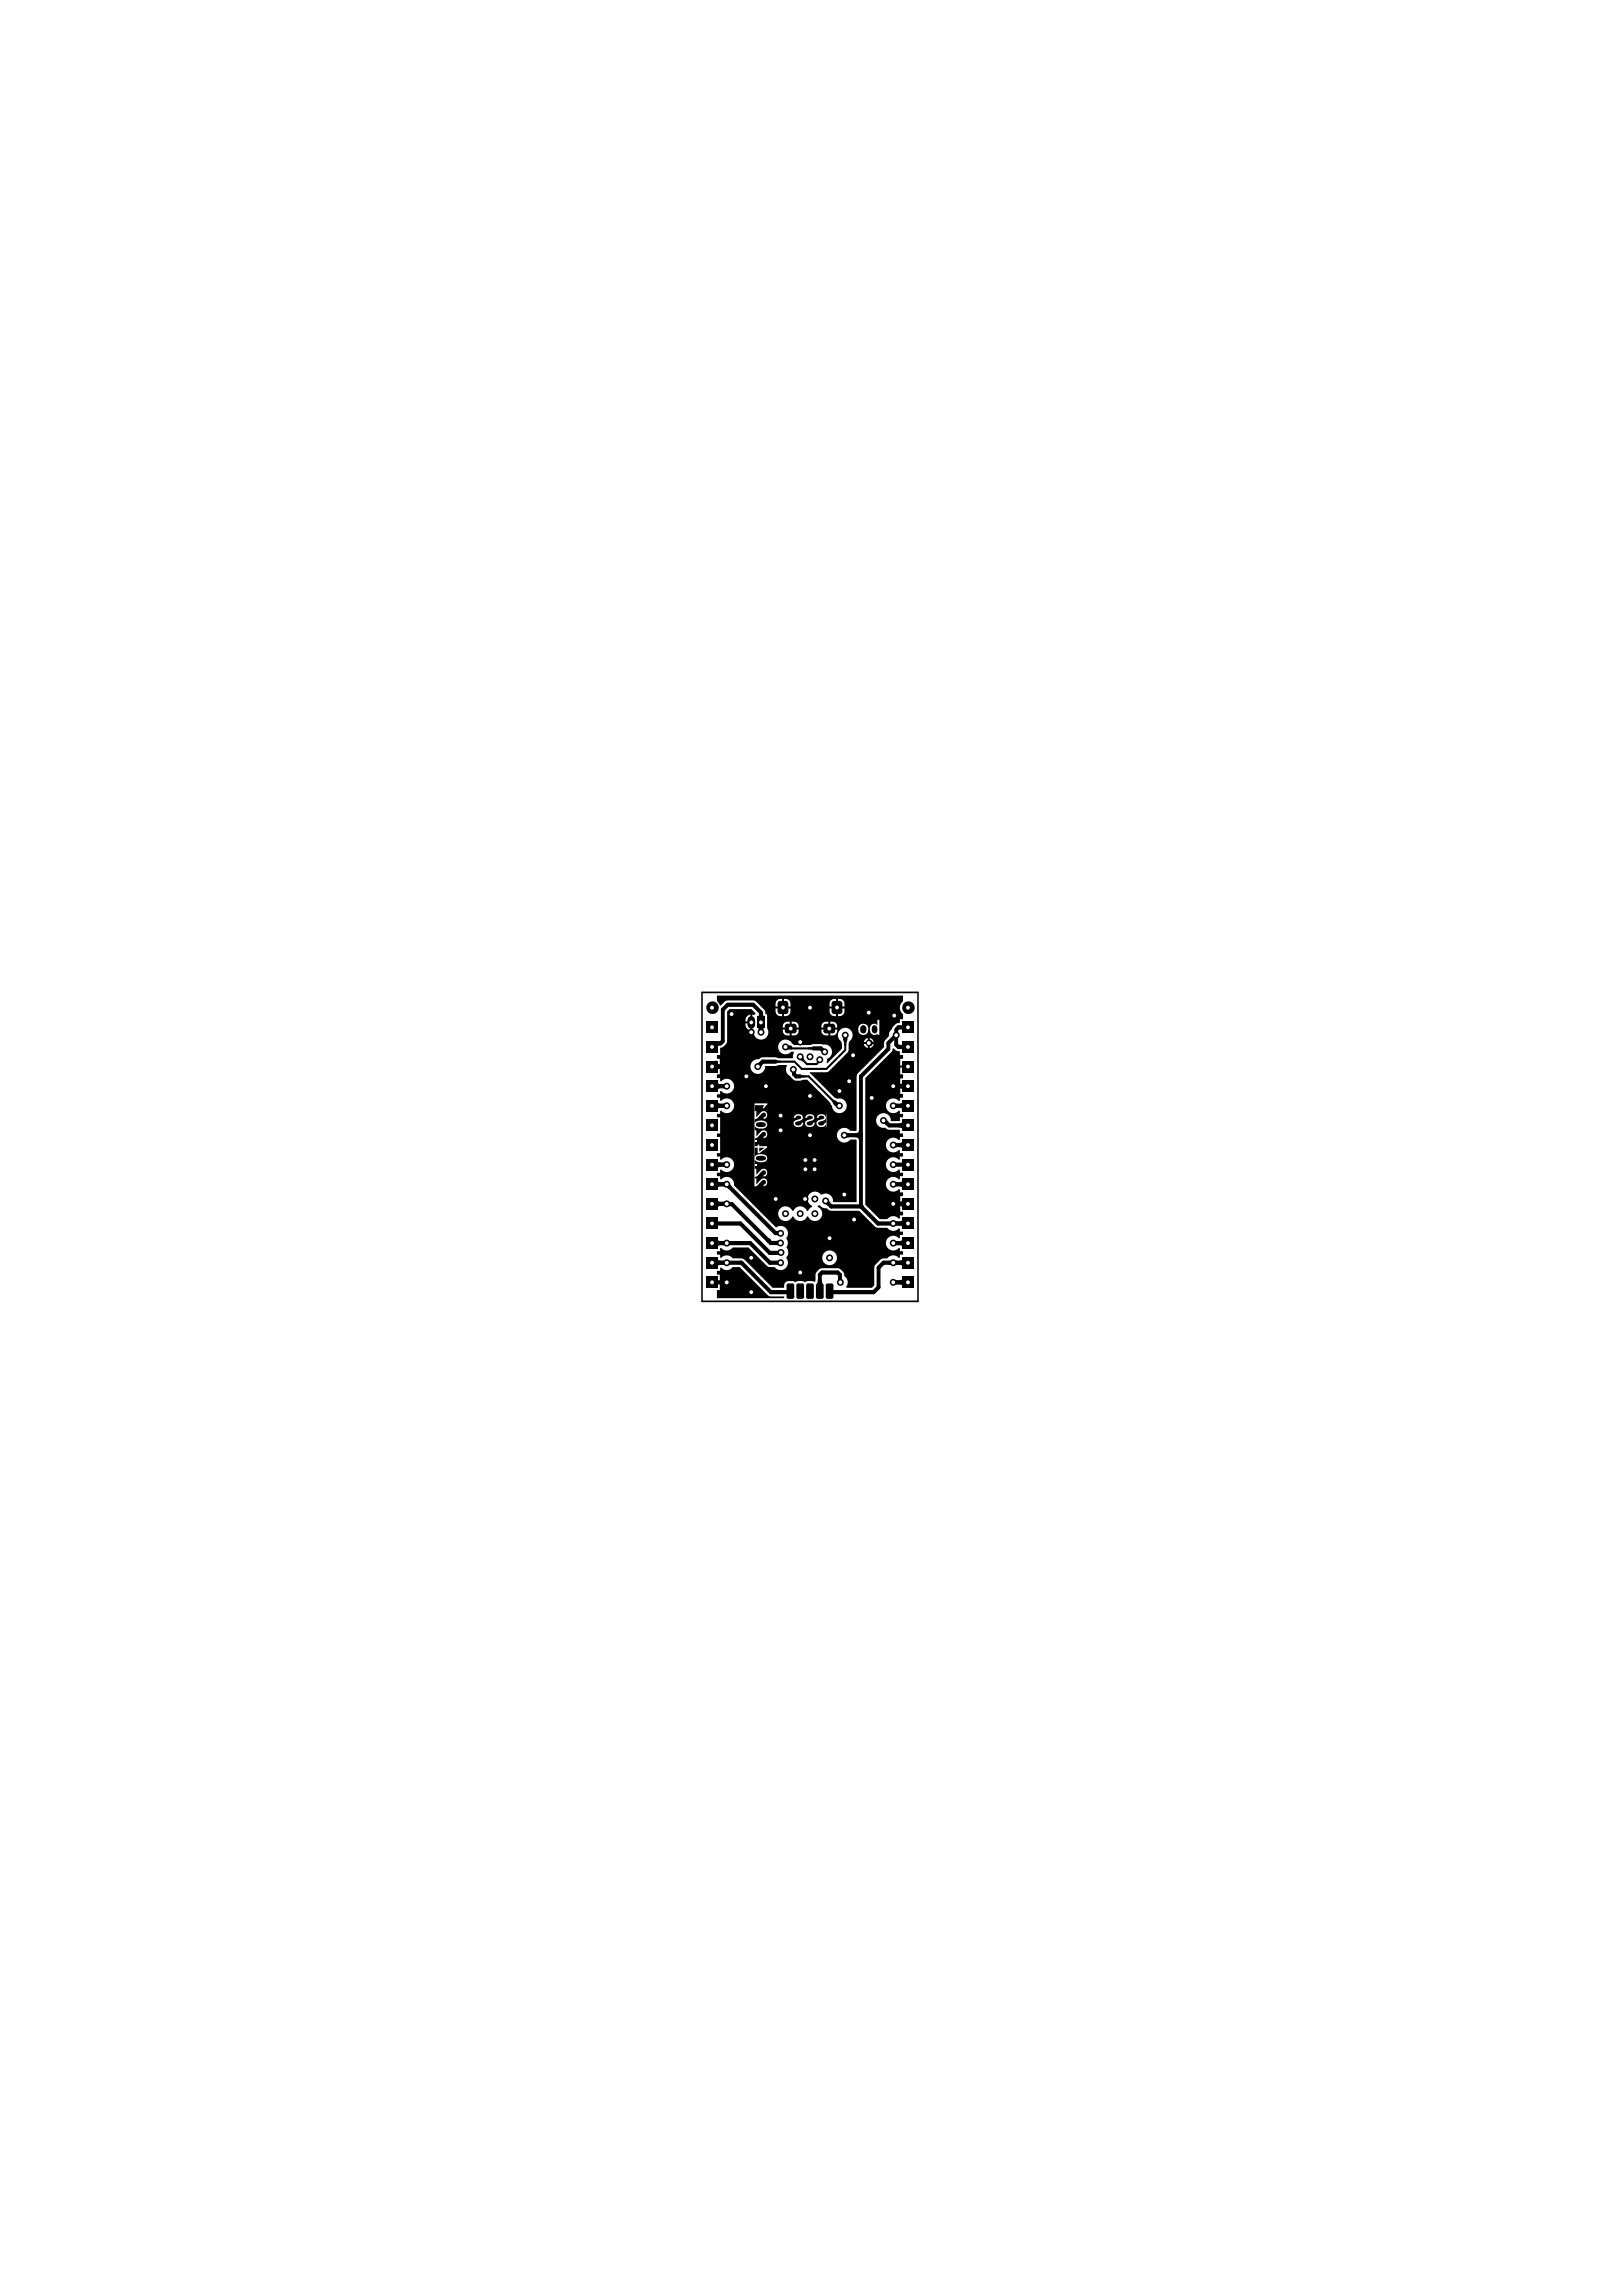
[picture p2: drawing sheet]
<svg xmlns="http://www.w3.org/2000/svg" width="210mm" height="297mm" viewBox="0 0 210 297" stroke-linecap="round" stroke-linejoin="round" font-family="sans-serif">
<path d="M90.8 128.4h28v40h-28z" fill="none" stroke="#000" stroke-width=".21"/>
<g fill="#fff">
<circle cx="101" cy="163.4" r=".25"/>
<circle cx="97.2" cy="162.7" r=".25"/>
<circle cx="94" cy="155.7" r=".25"/>
<circle cx="106.1" cy="137.1" r=".25"/>
<circle cx="115.7" cy="131.4" r=".25"/>
<circle cx="116" cy="133.9" r=".25"/>
<circle cx="97.2" cy="167.2" r=".25"/>
<circle cx="101" cy="144.3" r=".25"/>
<circle cx="110.5" cy="157.8" r=".25"/>
<circle cx="112.8" cy="142" r=".25"/>
<circle cx="109.9" cy="139.9" r=".25"/>
<circle cx="96.6" cy="139.3" r=".25"/>
<circle cx="100.4" cy="155.1" r=".25"/>
<circle cx="109.3" cy="154.5" r=".25"/>
<circle cx="101" cy="159.6" r=".25"/>
<circle cx="115.6" cy="153.2" r=".25"/>
<circle cx="99.1" cy="140.5" r=".25"/>
<circle cx="104.8" cy="130.4" r=".25"/>
<circle cx="102.7" cy="138.4" r=".25"/>
<circle cx="94" cy="140.5" r=".25"/>
<circle cx="94" cy="143.1" r=".25"/>
<circle cx="94" cy="150.7" r=".25"/>
<circle cx="94" cy="153.2" r=".25"/>
<circle cx="94" cy="160.8" r=".25"/>
<circle cx="94" cy="163.4" r=".25"/>
<circle cx="115.6" cy="140.5" r=".25"/>
<circle cx="115.6" cy="143.1" r=".25"/>
<circle cx="115.6" cy="165.9" r=".25"/>
<circle cx="115.6" cy="163.4" r=".25"/>
<circle cx="115.6" cy="160.8" r=".25"/>
<circle cx="115.6" cy="158.3" r=".25"/>
<circle cx="115.6" cy="150.7" r=".25"/>
<circle cx="115.6" cy="148.1" r=".25"/>
<circle cx="110.4" cy="136.5" r=".25"/>
<circle cx="104.8" cy="136.7" r=".25"/>
<circle cx="103.6" cy="136.7" r=".25"/>
<circle cx="105.5" cy="155.1" r=".25"/>
<circle cx="101" cy="160.8" r=".25"/>
<circle cx="101.1" cy="162" r=".25"/>
<circle cx="108.8" cy="165.9" r=".25"/>
<circle cx="103.6" cy="164.6" r=".25"/>
<circle cx="104.2" cy="155.1" r=".25"/>
<circle cx="107.4" cy="162.7" r=".25"/>
<circle cx="105.5" cy="157" r=".25"/>
<circle cx="103.6" cy="157" r=".25"/>
<circle cx="101.7" cy="157" r=".25"/>
<circle cx="97.2" cy="133.5" r=".25"/>
<circle cx="98.5" cy="133.5" r=".25"/>
<circle cx="94" cy="165.9" r=".25"/>
<circle cx="106.7" cy="136.1" r=".25"/>
<circle cx="108.6" cy="141.2" r=".25"/>
<circle cx="115.6" cy="155.7" r=".25"/>
<circle cx="114.3" cy="145" r=".25"/>
<circle cx="94.7" cy="131.2" r=".25"/>
<circle cx="112.4" cy="131" r=".25"/>
<circle cx="103.6" cy="134.8" r=".25"/>
<circle cx="104.8" cy="141.8" r=".25"/>
<circle cx="101" cy="146.2" r=".25"/>
<circle cx="98.1" cy="138" r=".25"/>
<circle cx="104.8" cy="146.9" r=".25"/>
<circle cx="101.7" cy="135.4" r=".25"/>
<circle cx="108.6" cy="143.1" r=".25"/>
<circle cx="109.3" cy="146.9" r=".25"/>
<circle cx="109.4" cy="133.9" r=".25"/>
<circle cx="106.9" cy="155.4" r=".25"/>
<circle cx="107.4" cy="160.2" r=".25"/>
<circle cx="104.2" cy="151.3" r=".25"/>
<circle cx="105.4" cy="151.3" r=".25"/>
<circle cx="105.4" cy="150.1" r=".25"/>
<circle cx="104.2" cy="150.1" r=".25"/>
</g>
<g fill="#000">
<path d="M92.9 134.7h.3v.5l-.3 .1zM92.9 137.5l.1 .2h.4v.5l-.4 .1-.1 .2zM98 133h1l-.2 .2-.1 .3h-.5v-.3zM98.1 137.5l.2-.1 .4 .3-.2 .3zM98.2 132.9h.5l.1 .3h-.6zM98.2 131h.5l.1 .4 .2 .1h-1l.2-.1zM100.6 137.2h.5v.3h-.5zM103.5 137.2l.5-.4 .1 .4-.2 .1zM103.8 136.8l.3 .4-.1 .2-.4-.4zM103.7 139.1h.6v.3h-.6zM104.6 135.5h.5v.3h-.5zM106.4 135.5l.2 .1-.3 .4-.2-.2z"/>
<path d="M109.1 134.3h.6l-.1 .3h-.5zM109.2 134.8h.4l-.1 .5h-.2zM115.5 135.7l.2-.1a.79 .79 0 0 0 .8 .4v.5h.4v.5h-.4v.9h1v.2h-1v.9h.4v.5h-.4v.9h1v.2h-1v.9h.4v.5h-.4v.4h-.2a.95 .95 0 0 0-1.4 0 .95 .95 0 0 0 0 1.4 .95 .95 0 0 0 1.4-.1h.2v.4h.4v.4h-.4v.5h-1.2a.96 .96 0 0 0-1-1 .96 .96 0 0 0-.9 1.1 .96 .96 0 0 0 1.2 .8l.3 .2 .2 .1h1.4v.4h.4v.5h-.4v.4h-.2a.95 .95 0 0 0-1.4-.1 .95 .95 0 0 0 0 1.4 .95 .95 0 0 0 1.4-.1l.2 .1v.4h.4v.4h-.4v.4l-.2 .1a.95 .95 0 0 0-1.4-.1 .95 .95 0 0 0 0 1.4 .95 .95 0 0 0 1.4-.1h.2v.4h.4v.5h-.4v.4h-.2a.95 .95 0 0 0-1.4-.1 .95 .95 0 0 0 0 1.4 .95 .95 0 0 0 1.4-.1l.2 .1v.4h.4v.4h-.4v.9h1v.3h-1v.9h.4v.4h-.4v.4l-.2 .1a.95 .95 0 0 0-1.5 0h-.9l-1.9-1.9v-16.3l3.4-3.4zM92.9 140l.1 .2 .4 .1v.5h-.4l-.1 .2zM92.9 142.6l.1 .1 .4 .1v.5l-.4 .1-.1 .2zM92.9 150.2l.1 .2h.4v.5l-.4 .1-.1 .2zM92.9 155.2l.1 .2 .4 .1v.5l-.4 .1-.1 .1zM92.9 152.7l.1 .2 .4 .1v.5h-.4l-.1 .2zM93.4 155.5l.3-.1v.7l-.3-.1zM93.4 153l.3-.1v.6h-.3zM93.4 150.4h.3v.6l-.3-.1zM93.4 142.8l.3-.1v.7l-.3-.1z"/>
<path d="M93.4 140.3l.3-.1v.6h-.3zM94.5 153.2l.2 .3-.4 .3-.2-.1zM94.4 155.5h.3v.5h-.3zM100.4 159.3h.3l-.1 .5h-.2zM107.3 155.4l.2 .2-.4 .4-.2-.2zM107.6 142l.4 .3-.3 .3-.3-.4zM107.9 142.8l.3-.3 .3 .1-.3 .6zM109.6 146.6h.3v.5l-.3 .1zM111.2 146.1l.5 .8-.5 .7a.44 .44 0 0 0-.5-.5v-.5a.44 .44 0 0 0 .5-.5zM114.8 144.9l.2 .2-.3 .5-.3-.2zM115.9 155.4l.3 .1v.5l-.3 .1zM115.9 147.8l.3 .1v.5h-.3z"/>
<path d="M115.9 158h.3v.5l-.3 .1zM115.9 142.7l.3 .1v.5l-.3 .1zM115.9 140.2l.3 .1v.5h-.3zM115.9 152.9l.3 .1v.5h-.3zM116.3 145.3h.3l.2-.2v1l-.2-.2-.3-.1zM116.3 147.9l.3-.1 .2-.2v1l-.2-.2h-.3zM116.3 153l.3-.1 .2-.2v1l-.2-.2h-.3zM116.3 158h.3l.2-.2v1l-.2-.2-.3-.1zM116.3 155.5l.3-.1 .2-.2v1l-.2-.1-.3-.1zM116.3 142.8l.3-.1 .2-.1v1l-.2-.2-.3-.1zM116.3 140.3l.3-.1 .2-.2v1l-.2-.2h-.3zM92.9 160.3l.1 .2 .4 .1v.5h-.4l-.1 .2z"/>
<path d="M92.9 162.9l.1 .1 .4 .1v.5l-.4 .1-.1 .2zM93.4 163.1l.3-.1v.7l-.3-.1zM93.4 160.6l.3-.1v.6h-.3zM92.8 164.4h.4v-.4h.1a.95 .95 0 0 0 1.5-.1h.9l3.8 3.8h2v.2l-.1 .1h-8.6v-1.1h.3v-.9h-1v-.2h1v-.9h-.3zM100.4 160.6l.3-.1v.6h-.3zM105.9 167.2h.4l-.1 .6h-.2zM105.8 165.5h.5l.1 .4 .1 .2h-.8l.1-.2zM108.4 165.3l.5-.1 .1 .3-.6 .1zM115 163.1l.3-.1v.7l-.3-.1zM115.9 160.5l.3 .1v.5h-.3zM115.9 163l.3 .1v.5l-.3 .1zM115.9 165.6l.3 .1v.4l-.3 .1z"/>
<path d="M116.3 160.6l.3-.1 .2-.2v1l-.2-.2h-.3zM116.3 165.7l.3-.1 .2-.2v1l-.2-.2-.3-.1zM116.3 163.1l.3-.1 .2-.1v1l-.2-.2-.3-.1z"/>
<path d="M92.8 128.8h24.1v.7a1.06 1.06 0 0 0 0 1.7v.7h-.4v.4h-.2a1.38 1.38 0 0 0-.9 .9 .95 .95 0 0 0-.4 .9 1.22 1.22 0 0 0-.6 1.4l-3.5 3.5v7.2l-.2 .1h-.7a.96 .96 0 0 0-1.4-.1 .96 .96 0 0 0 0 1.4 .96 .96 0 0 0 1.4-.2h.7l.2 .1v8h-3.1a.95 .95 0 0 0-.4-.9 .95 .95 0 0 0-1-.1l-.4-.1a.96 .96 0 0 0-1.4 .2 .96 .96 0 0 0 .5 1.4v.1l-.2 .2-.3 .4h-.2a.96 .96 0 0 0-.8-.6 .96 .96 0 0 0-.9 .6h-.2a.96 .96 0 0 0-1.4-.4 .96 .96 0 0 0 0 1.5 .96 .96 0 0 0 1.4-.4h.2a.96 .96 0 0 0 .9 .6 .96 .96 0 0 0 .8-.6h.2a.96 .96 0 0 0 1.5 .3 .96 .96 0 0 0-.3-1.6v-.1h.3a.95 .95 0 0 0 .9 .3l.3 .3h.3h3.6l2.2 2.2h1.4a.95 .95 0 0 0 1.5 .1h.2v.4h.4v.5h-.4v.4h-.2l-.1-.1a.96 .96 0 0 0-1.4 .1 .96 .96 0 0 0 .2 1.4 .96 .96 0 0 0 1.3-.2l.2 .1v.4h.4v.4h-.4v.4h-.2l-.1-.1a.95 .95 0 0 0-1.4 .2h-.7a1.81 1.81 0 0 0-1 1.2v2.3l-.3 .3h-3.2l-.1-.1a.94 .94 0 0 0-.2-1.4 1.03 1.03 0 0 0-.9-1h-2.2a1.29 1.29 0 0 0-.7 1.6l-.1 .1h-.1a1.28 1.28 0 0 0-1.1 .1 1.19 1.19 0 0 0-1.3 0 1.02 1.02 0 0 0-1.4 .2v.5h-1.5l-3.7-3.6-.4-.2h-1.1a.95 .95 0 0 0-1.5-.1h-.1v-.4h-.4v-.4h.4v-.4l.1-.1 .2 .2a.95 .95 0 0 0 1.3-.2h2.1l2.3 2.4 .4 .1h.7a.95 .95 0 0 0 1.3 .2 .95 .95 0 0 0 .1-1.4 .93 .93 0 0 0 .1-1.3 .94 .94 0 0 0-.1-1.2 .95 .95 0 0 0 0-1.3 .95 .95 0 0 0-1.3-.1l-5.4-5.5a.95 .95 0 0 0-.6-1 .95 .95 0 0 0-1.1 .3h-.1v-.4h-.4v-.5h.4v-.4h.1l.2 .1a.96 .96 0 0 0 1.3-.1 .96 .96 0 0 0-.1-1.4 .96 .96 0 0 0-1.4 .2l-.1-.1v-.4h-.4v-.4h.4v-2.1h-.4v-.5h.4v-2.1h-.4v-.4h.4v-.4h.1l.2 .1a.96 .96 0 0 0 1.3-.1 .96 .96 0 0 0-.1-1.4 .96 .96 0 0 0-1.4 .1h-.1v-.4h-.4v-.4h.4v-.4l.1-.1 .2 .2a.96 .96 0 0 0 1.3-.2 .96 .96 0 0 0-.1-1.3 .96 .96 0 0 0-1.4 .1h-.1v-.4h-.4v-.5h.3v-.9h-1v-.2h1v-.9h-.3v-.5h.4v-1a1.05 1.05 0 0 0 .9-.8v-3.8l.3-.4h2.8l.6 .6-.3 .2h-.1v2h.1v.1a.96 .96 0 0 0 1.2 1.1 .96 .96 0 0 0 .6-1.5v-1.8h-.2l-.1-.4-.1-.2-1.2-1.1-3.5-.1-.4 .2-.5 .5h-.2l-.3-.6zM101.5 129.2v1h.8a.73 .73 0 0 0-.8-1zM100.5 129.4l-.1 .2v.6h.8v-1l-.5 .1zM108.4 129.2v1h.9a.73 .73 0 0 0-.9-1zM107.5 129.4l-.1 .2v.6h.8v-1l-.5 .1zM108.4 130.5v1a.73 .73 0 0 0 .9-1zM107.4 130.5a.73 .73 0 0 0 .8 1v-1zM101.5 130.5v1a.73 .73 0 0 0 .8-1zM100.4 130.5a.73 .73 0 0 0 .8 1v-1zM96.7 131.5l-.2 .3v.3h.6v-.8zM102.5 132.2v.7h.9a.67 .67 0 0 0-.9-.7zM107.4 132.2v.7h.9a.67 .67 0 0 0-.9-.7zM101.5 132.3l-.2 .2v.4h.9v-.7h-.5zM106.5 132.3l-.2 .2v.4h.9v-.7h-.6zM96.5 132.4v.1a.75 .75 0 0 0 .6 .8v-.9zM111.1 131.9v2h2.7v-2zM107.4 133.2v.8a.67 .67 0 0 0 .9-.8zM106.3 133.2a.67 .67 0 0 0 .9 .8v-.8zM102.5 133.2v.8a.67 .67 0 0 0 .9-.8zM101.3 133.2a.67 .67 0 0 0 .9 .8v-.8zM112.6 134.3v.5h.5l-.3-.4zM112 134.4l-.2 .4h.5v-.5zM112.6 135.1v.5l.2-.1 .3-.4zM111.8 135.1l.1 .2 .4 .3v-.5zM97.5 137.2a.96 .96 0 0 0 .2 1.7 .96 .96 0 0 0 1.3-1h1.4a2.26 2.26 0 0 1 1.4-.1v.1a.94 .94 0 0 0 .5 1.3 1.13 1.13 0 0 0 1.6 .5h.6l2.8 2.8 .4 .6a.95 .95 0 0 0 1 .9 .95 .95 0 0 0 .9-1.2 .95 .95 0 0 0-1.3-.6l-.4-.3-3.1-3.1v-.1h2.3l2.6-2.5a1.52 1.52 0 0 0 .1-1.2l.1-.3a.95 .95 0 0 0 .2-1.4 .95 .95 0 0 0-1.4 0 .95 .95 0 0 0 .1 1.4l.2 1-1.9 1.9-.1-.1v-.5a.98 .98 0 0 0 .6-1.2 .98 .98 0 0 0-1.2-.7h-1.1l-.6 .1h-2a1.73 1.73 0 0 0-1.2-.7 .96 .96 0 0 0-.7 1.4 .96 .96 0 0 0 1.6 .2h.3l.1 .1-.3 .7h-1.7l-.4-.1h-1.9a.46 .46 0 0 1-.6 .2zM102.7 144.1v1.7h4.2v-1.7zM97.7 142.8v10.7h1.6v-10.7zM106.4 162.7a.96 .96 0 0 0 1.9 0 .96 .96 0 0 0-1.9 0z"/>
<circle cx="111.4" cy="156.1" r=".26"/>
<circle cx="99.4" cy="160.5" r=".26"/>
<circle cx="117.5" cy="165.9" r=".26"/>
</g>
<g fill="none" stroke="#000" stroke-width=".52">
<path d="M92.6 137.5l-.5 .5h1.6M94.7 137.3l-.2 .2M98.5 132.3h.1M98.5 133.5v-2.5l-1-1h-3.3l-.7 .6v4.1l-.3 .3h-.6l-.5 .4M98.5 133.5h.1M100.4 137.3h-1.7l-.6 .7M102.3 135.5l-.5 .1M102.7 138.4v.6l.3 .3h.6M103.6 136.7v.1M105.3 135.6h.9l.5 .5M109.4 133.9v.7M116 133.9l-1 1v.8l-3.6 3.6v16.8"/>
<path d="M116 133.2v2l.3 .2h1.2l-.4-.4M116.1 133.1l.2-.2h1.2l-.5 .5M92.1 150.7h1.9M92.1 158.3h3.7l3.8 3.8 1.5-.1M92.1 155.7l2.6 .1 5 5h1.3M92.1 140.5h1.9M92.1 153.2h1.9l6.4 6.3 .6 .1M92.1 143.1h1.9M106.9 155.4l.7 .7h3.8M108 142.6l.5 .5M109.3 146.9h2.1M111.4 156.1l2.2 2.2h3.9"/>
<path d="M114.3 145h.1l.7 .6h2.4M115.6 150.7h1.9M115.6 155.7h1.9M115.6 140.5h1.9M115.6 153.2h1.9M115.6 143.1h1.9M115.6 148.1h1.9M92.1 163.4h3.8l3.9 3.8h2.5M92.1 160.8h5l2.5 2.6h1.4M92.1 165.9h1.9M108.8 165.9l-.1-1-.3-.3h-2l-.3 .3v2.1M115.6 160.8h1.9"/>
<path d="M115.6 165.9h1.9M117.5 163.4h-3.2l-.6 .6v2.5l-.6 .7h-5.7"/>
</g>
<path d="M101.7 135.4l.1 .2M102.3 135.5l.1 .1h2.9M102.7 138.4h.1M103.6 136.8l.8 .9h1.3l.4-.5v-.1M103.6 139.3h1l3.4 3.3M109.4 134.6v1.2l-2.5 2.5h-3.1l-1-1h-2.4M108.5 143.1h.1M106.1 167v.8" fill="none" stroke="#000" stroke-width=".26"/>
<path d="M111.1 131.9h2.7v2h-2.7z" fill-rule="evenodd" fill="#000"/>
<g fill="#fff">
<path d="M112.9 132.8a.38 .38 0 0 1 .4-.1 .38 .38 0 0 1 .2 .4 .4 .4 0 0 1-.1 .5 .4 .4 0 0 1-.5-.1l-.1-.2zM112.8 132.6l-.2 .3v.5a.53 .53 0 0 0 .4 .5 .53 .53 0 0 0 .5-.2v.2h.3v-2h-.3v.7l-.2-.1z"/>
<path d="M111.4 132.8a.5 .5 0 0 1 .7 .1 .5 .5 0 0 1-.1 .7 .47 .47 0 0 1-.6-.1 .47 .47 0 0 1 0-.6zM111.2 132.7l-.1 .5a.67 .67 0 0 0 .8 .7 .67 .67 0 0 0 .4-1 .66 .66 0 0 0-1.1-.2z"/>
</g>
<path d="M97.7 142.8h1.6v10.7h-1.6z" fill-rule="evenodd" fill="#000"/>
<g fill="#fff">
<path d="M97.7 152.4h.2v.8l.6-.6 .4-.2a.51 .51 0 0 1 .4 .6 .51 .51 0 0 1-.5 .5v-.2a.31 .31 0 0 0 .3-.5 .31 .31 0 0 0-.6 0l-.5 .6-.3 .1z"/>
<path d="M97.7 151.2h.2v.8l.6-.7 .4-.1a.51 .51 0 0 1 .4 .5 .51 .51 0 0 1-.5 .5v-.2a.31 .31 0 0 0 .3-.5 .31 .31 0 0 0-.6 .1l-.5 .5-.3 .1z"/>
<path d="M97.7 150.6h.2v.3h-.2z"/>
<path d="M97.7 147.6h.2v.2h-.2z"/>
<path d="M97.7 146.2h.2v.8l.6-.6 .4-.2a.51 .51 0 0 1 .4 .6 .51 .51 0 0 1-.5 .4v-.2a.32 .32 0 0 0 .3-.5 .32 .32 0 0 0-.6 .1l-.5 .6-.3 .1z"/>
<path d="M97.7 143.7h.2v.8l.6-.6 .4-.2a.51 .51 0 0 1 .4 .6 .51 .51 0 0 1-.5 .5v-.2a.32 .32 0 0 0 .3-.5 .32 .32 0 0 0-.6 0l-.5 .6-.3 .1z"/>
<path d="M97.7 142.8h1.6v.1l-.4 .5h-.2l.2-.4h-1.2z"/>
<path d="M98 149.6l.6-.1a.44 .44 0 0 1 .5 .3v.1a.76 .76 0 0 1-.9 .2h-.1a.27 .27 0 0 1-.3-.2 .27 .27 0 0 1 .2-.3zM97.8 149.5l-.2 .4 .2 .3 .5 .2 .6-.1a.53 .53 0 0 0 .3-.7 .53 .53 0 0 0-.6-.3l-.5 .1z"/>
<path d="M98.3 148.5h.7l-.7 .5zM97.7 148.3v.2h.4v.7h.2l1-.7v-.2h-1v-.2h-.2v.2z"/>
<path d="M97.9 145.3l.2-.1h.4a.52 .52 0 0 1 .6 .2v.1a.58 .58 0 0 1-.8 .3h-.2a.28 .28 0 0 1-.3-.2 .28 .28 0 0 1 .1-.3zM97.7 145.2l-.1 .3 .2 .4 .4 .1h.4a.54 .54 0 0 0 .7-.5 .54 .54 0 0 0-.7-.5h-.5z"/>
</g>
<path d="M102.7 144.1h4.2v1.7h-4.2z" fill-rule="evenodd" fill="#000"/>
<g fill="#fff">
<path d="M105.8 144.3l.5-.1a.46 .46 0 0 1 .6 .4 .46 .46 0 0 1-.6 .4l-.2 .1a.29 .29 0 0 0-.2 .4 .29 .29 0 0 0 .4 .1l.3-.1 .1-.3 .2 .1v.1a.66 .66 0 0 1-.7 .4 .66 .66 0 0 1-.5-.5l.2-.4 .5-.1a.26 .26 0 0 0 .3-.3 .26 .26 0 0 0-.4-.2l-.3 .1-.1 .2h-.2z"/>
<path d="M104.4 144.3l.5-.1a.44 .44 0 0 1 .5 .4 .44 .44 0 0 1-.5 .4l-.3 .1a.27 .27 0 0 0-.2 .4 .27 .27 0 0 0 .4 .1l.4-.1 .1-.3 .2 .1a.67 .67 0 0 1-.7 .5 .67 .67 0 0 1-.6-.5l.2-.4 .4-.1a.26 .26 0 0 0 .4-.2 .26 .26 0 0 0-.4-.3l-.2 .1-.2 .2h-.2z"/>
<path d="M102.9 144.3l.3-.1h.4a.43 .43 0 0 1 .3 .5 .43 .43 0 0 1-.5 .3l-.5 .2v.2l.1 .1 .5 .1 .2-.1 .1-.3 .2 .1-.3 .4-.4 .1a.49 .49 0 0 1-.6-.5 .49 .49 0 0 1 .6-.5h.2a.24 .24 0 0 0 .2-.3 .24 .24 0 0 0-.4-.2l-.3 .1-.1 .2h-.2z"/>
</g>
<circle cx="101" cy="163.4" r=".45" fill="#000"/>
<circle cx="101" cy="163.4" r=".25" fill="#fff"/>
<circle cx="97.2" cy="162.7" r=".45" fill="#000"/>
<circle cx="97.2" cy="162.7" r=".25" fill="#fff"/>
<circle cx="94" cy="155.7" r=".45" fill="#000"/>
<circle cx="94" cy="155.7" r=".25" fill="#fff"/>
<circle cx="106.1" cy="137.1" r=".45" fill="#000"/>
<circle cx="106.1" cy="137.1" r=".25" fill="#fff"/>
<circle cx="115.7" cy="131.4" r=".45" fill="#000"/>
<circle cx="115.7" cy="131.4" r=".25" fill="#fff"/>
<circle cx="116" cy="133.9" r=".45" fill="#000"/>
<circle cx="116" cy="133.9" r=".25" fill="#fff"/>
<circle cx="97.2" cy="167.2" r=".45" fill="#000"/>
<circle cx="97.2" cy="167.2" r=".25" fill="#fff"/>
<circle cx="101" cy="144.3" r=".45" fill="#000"/>
<circle cx="101" cy="144.3" r=".25" fill="#fff"/>
<circle cx="110.5" cy="157.8" r=".45" fill="#000"/>
<circle cx="110.5" cy="157.8" r=".25" fill="#fff"/>
<circle cx="112.8" cy="142" r=".45" fill="#000"/>
<circle cx="112.8" cy="142" r=".25" fill="#fff"/>
<circle cx="109.9" cy="139.9" r=".45" fill="#000"/>
<circle cx="109.9" cy="139.9" r=".25" fill="#fff"/>
<circle cx="96.6" cy="139.3" r=".45" fill="#000"/>
<circle cx="96.6" cy="139.3" r=".25" fill="#fff"/>
<circle cx="100.4" cy="155.1" r=".45" fill="#000"/>
<circle cx="100.4" cy="155.1" r=".25" fill="#fff"/>
<circle cx="109.3" cy="154.5" r=".45" fill="#000"/>
<circle cx="109.3" cy="154.5" r=".25" fill="#fff"/>
<circle cx="101" cy="159.6" r=".45" fill="#000"/>
<circle cx="101" cy="159.6" r=".25" fill="#fff"/>
<circle cx="115.6" cy="153.2" r=".45" fill="#000"/>
<circle cx="115.6" cy="153.2" r=".25" fill="#fff"/>
<circle cx="99.1" cy="140.5" r=".45" fill="#000"/>
<circle cx="99.1" cy="140.5" r=".25" fill="#fff"/>
<circle cx="104.8" cy="130.4" r=".45" fill="#000"/>
<circle cx="104.8" cy="130.4" r=".25" fill="#fff"/>
<circle cx="102.7" cy="138.4" r=".45" fill="#000"/>
<circle cx="102.7" cy="138.4" r=".25" fill="#fff"/>
<circle cx="94" cy="140.5" r=".45" fill="#000"/>
<circle cx="94" cy="140.5" r=".25" fill="#fff"/>
<circle cx="94" cy="143.1" r=".45" fill="#000"/>
<circle cx="94" cy="143.1" r=".25" fill="#fff"/>
<circle cx="94" cy="150.7" r=".45" fill="#000"/>
<circle cx="94" cy="150.7" r=".25" fill="#fff"/>
<circle cx="94" cy="153.2" r=".45" fill="#000"/>
<circle cx="94" cy="153.2" r=".25" fill="#fff"/>
<circle cx="94" cy="160.8" r=".45" fill="#000"/>
<circle cx="94" cy="160.8" r=".25" fill="#fff"/>
<circle cx="94" cy="163.4" r=".45" fill="#000"/>
<circle cx="94" cy="163.4" r=".25" fill="#fff"/>
<circle cx="115.6" cy="140.5" r=".45" fill="#000"/>
<circle cx="115.6" cy="140.5" r=".25" fill="#fff"/>
<circle cx="115.6" cy="143.1" r=".45" fill="#000"/>
<circle cx="115.6" cy="143.1" r=".25" fill="#fff"/>
<circle cx="115.6" cy="165.9" r=".45" fill="#000"/>
<circle cx="115.6" cy="165.9" r=".25" fill="#fff"/>
<circle cx="115.6" cy="163.4" r=".45" fill="#000"/>
<circle cx="115.6" cy="163.4" r=".25" fill="#fff"/>
<circle cx="115.6" cy="160.8" r=".45" fill="#000"/>
<circle cx="115.6" cy="160.8" r=".25" fill="#fff"/>
<circle cx="115.6" cy="158.3" r=".45" fill="#000"/>
<circle cx="115.6" cy="158.3" r=".25" fill="#fff"/>
<circle cx="115.6" cy="150.7" r=".45" fill="#000"/>
<circle cx="115.6" cy="150.7" r=".25" fill="#fff"/>
<circle cx="115.6" cy="148.1" r=".45" fill="#000"/>
<circle cx="115.6" cy="148.1" r=".25" fill="#fff"/>
<circle cx="110.4" cy="136.5" r=".45" fill="#000"/>
<circle cx="110.4" cy="136.5" r=".25" fill="#fff"/>
<circle cx="104.8" cy="136.7" r=".45" fill="#000"/>
<circle cx="104.8" cy="136.7" r=".25" fill="#fff"/>
<circle cx="103.6" cy="136.7" r=".45" fill="#000"/>
<circle cx="103.6" cy="136.7" r=".25" fill="#fff"/>
<circle cx="105.5" cy="155.1" r=".45" fill="#000"/>
<circle cx="105.5" cy="155.1" r=".25" fill="#fff"/>
<circle cx="101" cy="160.8" r=".45" fill="#000"/>
<circle cx="101" cy="160.8" r=".25" fill="#fff"/>
<circle cx="101.1" cy="162" r=".45" fill="#000"/>
<circle cx="101.1" cy="162" r=".25" fill="#fff"/>
<circle cx="108.8" cy="165.9" r=".45" fill="#000"/>
<circle cx="108.8" cy="165.9" r=".25" fill="#fff"/>
<circle cx="103.6" cy="164.6" r=".45" fill="#000"/>
<circle cx="103.6" cy="164.6" r=".25" fill="#fff"/>
<circle cx="104.2" cy="155.1" r=".45" fill="#000"/>
<circle cx="104.2" cy="155.1" r=".25" fill="#fff"/>
<circle cx="107.4" cy="162.7" r=".45" fill="#000"/>
<circle cx="107.4" cy="162.7" r=".25" fill="#fff"/>
<circle cx="105.5" cy="157" r=".45" fill="#000"/>
<circle cx="105.5" cy="157" r=".25" fill="#fff"/>
<circle cx="103.6" cy="157" r=".45" fill="#000"/>
<circle cx="103.6" cy="157" r=".25" fill="#fff"/>
<circle cx="101.7" cy="157" r=".45" fill="#000"/>
<circle cx="101.7" cy="157" r=".25" fill="#fff"/>
<circle cx="97.2" cy="133.5" r=".45" fill="#000"/>
<circle cx="97.2" cy="133.5" r=".25" fill="#fff"/>
<circle cx="98.5" cy="133.5" r=".45" fill="#000"/>
<circle cx="98.5" cy="133.5" r=".25" fill="#fff"/>
<circle cx="94" cy="165.9" r=".45" fill="#000"/>
<circle cx="94" cy="165.9" r=".25" fill="#fff"/>
<circle cx="106.7" cy="136.1" r=".45" fill="#000"/>
<circle cx="106.7" cy="136.1" r=".25" fill="#fff"/>
<circle cx="108.6" cy="141.2" r=".45" fill="#000"/>
<circle cx="108.6" cy="141.2" r=".25" fill="#fff"/>
<circle cx="115.6" cy="155.7" r=".45" fill="#000"/>
<circle cx="115.6" cy="155.7" r=".25" fill="#fff"/>
<circle cx="114.3" cy="145" r=".45" fill="#000"/>
<circle cx="114.3" cy="145" r=".25" fill="#fff"/>
<circle cx="94.7" cy="131.2" r=".45" fill="#000"/>
<circle cx="94.7" cy="131.2" r=".25" fill="#fff"/>
<circle cx="112.4" cy="131" r=".45" fill="#000"/>
<circle cx="112.4" cy="131" r=".25" fill="#fff"/>
<circle cx="103.6" cy="134.8" r=".45" fill="#000"/>
<circle cx="103.6" cy="134.8" r=".25" fill="#fff"/>
<circle cx="104.8" cy="141.8" r=".45" fill="#000"/>
<circle cx="104.8" cy="141.8" r=".25" fill="#fff"/>
<circle cx="101" cy="146.2" r=".45" fill="#000"/>
<circle cx="101" cy="146.2" r=".25" fill="#fff"/>
<circle cx="98.1" cy="138" r=".45" fill="#000"/>
<circle cx="98.1" cy="138" r=".25" fill="#fff"/>
<circle cx="104.8" cy="146.9" r=".45" fill="#000"/>
<circle cx="104.8" cy="146.9" r=".25" fill="#fff"/>
<circle cx="101.7" cy="135.4" r=".45" fill="#000"/>
<circle cx="101.7" cy="135.4" r=".25" fill="#fff"/>
<circle cx="108.6" cy="143.1" r=".45" fill="#000"/>
<circle cx="108.6" cy="143.1" r=".25" fill="#fff"/>
<circle cx="109.3" cy="146.9" r=".45" fill="#000"/>
<circle cx="109.3" cy="146.9" r=".25" fill="#fff"/>
<circle cx="109.4" cy="133.9" r=".45" fill="#000"/>
<circle cx="109.4" cy="133.9" r=".25" fill="#fff"/>
<circle cx="106.8" cy="155.4" r=".45" fill="#000"/>
<circle cx="106.9" cy="155.4" r=".25" fill="#fff"/>
<circle cx="107.4" cy="160.2" r=".45" fill="#000"/>
<circle cx="107.4" cy="160.2" r=".25" fill="#fff"/>
<circle cx="104.2" cy="151.3" r=".45" fill="#000"/>
<circle cx="104.2" cy="151.3" r=".25" fill="#fff"/>
<circle cx="105.4" cy="151.3" r=".45" fill="#000"/>
<circle cx="105.4" cy="151.3" r=".25" fill="#fff"/>
<circle cx="105.4" cy="150.1" r=".45" fill="#000"/>
<circle cx="105.4" cy="150.1" r=".25" fill="#fff"/>
<circle cx="104.2" cy="150.1" r=".45" fill="#000"/>
<circle cx="104.2" cy="150.1" r=".25" fill="#fff"/>
<path d="M91.4 152.5h1.5v1.5h-1.5z" fill-rule="evenodd" fill="#000"/>
<circle cx="92.1" cy="153.2" r=".25" fill="#fff"/>
<path d="M91.4 155h1.5v1.5h-1.5z" fill-rule="evenodd" fill="#000"/>
<circle cx="92.1" cy="155.7" r=".25" fill="#fff"/>
<path d="M91.4 157.5h1.5v1.5h-1.5z" fill-rule="evenodd" fill="#000"/>
<circle cx="92.1" cy="158.3" r=".25" fill="#fff"/>
<path d="M91.4 149.9h1.5v1.5h-1.5z" fill-rule="evenodd" fill="#000"/>
<circle cx="92.1" cy="150.7" r=".25" fill="#fff"/>
<path d="M116.8 165.2h1.4v1.4h-1.4z" fill-rule="evenodd" fill="#000"/>
<circle cx="117.5" cy="165.9" r=".25" fill="#fff"/>
<path d="M116.8 162.6h1.4v1.5h-1.4z" fill-rule="evenodd" fill="#000"/>
<circle cx="117.5" cy="163.4" r=".25" fill="#fff"/>
<path d="M116.8 160.1h1.4v1.5h-1.4z" fill-rule="evenodd" fill="#000"/>
<circle cx="117.5" cy="160.8" r=".25" fill="#fff"/>
<path d="M116.8 157.5h1.4v1.5h-1.4z" fill-rule="evenodd" fill="#000"/>
<circle cx="117.5" cy="158.3" r=".25" fill="#fff"/>
<path d="M116.8 155h1.4v1.5h-1.4z" fill-rule="evenodd" fill="#000"/>
<circle cx="117.5" cy="155.7" r=".25" fill="#fff"/>
<path d="M116.8 152.5h1.4v1.5h-1.4z" fill-rule="evenodd" fill="#000"/>
<circle cx="117.5" cy="153.2" r=".25" fill="#fff"/>
<path d="M116.8 149.9h1.4v1.5h-1.4z" fill-rule="evenodd" fill="#000"/>
<circle cx="117.5" cy="150.7" r=".25" fill="#fff"/>
<path d="M91.4 137.2h1.5v1.5h-1.5z" fill-rule="evenodd" fill="#000"/>
<circle cx="92.1" cy="138" r=".25" fill="#fff"/>
<path d="M91.4 134.7h1.5v1.5h-1.5z" fill-rule="evenodd" fill="#000"/>
<circle cx="92.1" cy="135.4" r=".25" fill="#fff"/>
<path d="M101.9 132.4h.9l.3 .4v.6l-.3 .3h-.9l-.3-.3v-.6z" fill-rule="evenodd" fill="#000"/>
<g fill="#000">
<path d="M101.9 133.4v.3zM101.6 133.4h.3v.3l-.2-.1z"/>
<path d="M101.6 132.8h.3zM101.7 132.5l.2-.1v.4h-.3z"/>
<path d="M102.8 133.4h.3zM102.8 133.4h.3l-.1 .1-.2 .2z"/>
<path d="M102.8 132.4v.4zM102.8 132.4l.2 .2 .1 .2h-.3z"/>
</g>
<circle cx="102.3" cy="133.1" r=".25" fill="#fff"/>
<path d="M91.4 132.2h1.5v1.5h-1.5z" fill-rule="evenodd" fill="#000"/>
<circle cx="92.1" cy="132.9" r=".25" fill="#fff"/>
<path d="M97.2 132v.5" fill="none" stroke="#000" stroke-width="1"/>
<circle cx="97.2" cy="132.3" r=".25" fill="#fff"/>
<path d="M98 131.5h1v1.5h-1z" fill-rule="evenodd" fill="#000"/>
<circle cx="98.5" cy="132.3" r=".25" fill="#fff"/>
<circle cx="92.1" cy="130.4" r=".78" fill="#000"/>
<circle cx="92.1" cy="130.4" r=".25" fill="#fff"/>
<path d="M101 129.5h.7l.3 .3v1l-.3 .4h-.7l-.4-.4v-1z" fill-rule="evenodd" fill="#000"/>
<g fill="#000">
<path d="M100.6 129.8h.4zM100.8 129.5h.2v.3h-.4z"/>
<path d="M101 130.8v.4zM100.6 130.8h.4v.4l-.3-.2z"/>
<path d="M101.7 130.8h.3zM101.7 130.8h.3v.2l-.3 .2z"/>
<path d="M101.7 129.5v.3zM101.7 129.5l.3 .2v.1h-.3z"/>
</g>
<circle cx="101.3" cy="130.3" r=".25" fill="#fff"/>
<path d="M116.8 137.2h1.4v1.5h-1.4z" fill-rule="evenodd" fill="#000"/>
<circle cx="117.5" cy="138" r=".25" fill="#fff"/>
<path d="M116.8 147.4h1.4v1.5h-1.4z" fill-rule="evenodd" fill="#000"/>
<circle cx="117.5" cy="148.1" r=".25" fill="#fff"/>
<path d="M116.8 144.8h1.4v1.5h-1.4z" fill-rule="evenodd" fill="#000"/>
<circle cx="117.5" cy="145.6" r=".25" fill="#fff"/>
<path d="M116.8 142.3h1.4v1.5h-1.4z" fill-rule="evenodd" fill="#000"/>
<circle cx="117.5" cy="143.1" r=".25" fill="#fff"/>
<path d="M116.8 139.8h1.4v1.5h-1.4z" fill-rule="evenodd" fill="#000"/>
<circle cx="117.5" cy="140.5" r=".25" fill="#fff"/>
<path d="M116.8 134.7h1.4v1.5h-1.4z" fill-rule="evenodd" fill="#000"/>
<circle cx="117.5" cy="135.4" r=".25" fill="#fff"/>
<circle cx="112.4" cy="134.9" r=".42" fill="#000"/>
<circle cx="112.4" cy="134.9" r=".25" fill="#fff"/>
<path d="M108 129.5h.7l.3 .3v1l-.3 .4h-.7l-.4-.4v-1z" fill-rule="evenodd" fill="#000"/>
<g fill="#000">
<path d="M107.6 129.8h.4zM107.8 129.5h.2v.3h-.4z"/>
<path d="M108 130.8v.4zM107.6 130.8h.4v.4l-.2-.1z"/>
<path d="M108.7 130.8h.3zM108.7 130.8h.3v.2l-.3 .2z"/>
<path d="M108.7 129.5v.3zM108.7 129.5l.3 .2v.1h-.3z"/>
</g>
<circle cx="108.3" cy="130.3" r=".25" fill="#fff"/>
<path d="M106.9 132.4h.9l.3 .4v.6l-.3 .3h-.9l-.3-.3v-.6z" fill-rule="evenodd" fill="#000"/>
<g fill="#000">
<path d="M106.9 133.4v.3zM106.6 133.4h.3v.3l-.3-.2z"/>
<path d="M106.6 132.8h.3zM106.7 132.5l.2-.1v.4h-.3z"/>
<path d="M107.8 133.4h.3zM107.8 133.4h.3l-.2 .2-.1 .1z"/>
<path d="M107.8 132.4v.4zM107.8 132.4l.1 .1 .2 .3h-.3z"/>
</g>
<circle cx="107.3" cy="133.1" r=".25" fill="#fff"/>
<path d="M116.8 132.2h1.4v1.5h-1.4z" fill-rule="evenodd" fill="#000"/>
<circle cx="117.5" cy="132.9" r=".25" fill="#fff"/>
<circle cx="117.5" cy="130.4" r=".78" fill="#000"/>
<circle cx="117.5" cy="130.4" r=".25" fill="#fff"/>
<path d="M91.4 160.1h1.5v1.5h-1.5z" fill-rule="evenodd" fill="#000"/>
<circle cx="92.1" cy="160.8" r=".25" fill="#fff"/>
<path d="M91.4 165.2h1.5v1.4h-1.5z" fill-rule="evenodd" fill="#000"/>
<circle cx="92.1" cy="165.9" r=".25" fill="#fff"/>
<path d="M91.4 162.6h1.5v1.5h-1.5z" fill-rule="evenodd" fill="#000"/>
<circle cx="92.1" cy="163.4" r=".25" fill="#fff"/>
<path d="M91.4 147.4h1.5v1.5h-1.5z" fill-rule="evenodd" fill="#000"/>
<circle cx="92.1" cy="148.1" r=".25" fill="#fff"/>
<path d="M91.4 144.8h1.5v1.5h-1.5z" fill-rule="evenodd" fill="#000"/>
<circle cx="92.1" cy="145.6" r=".25" fill="#fff"/>
<path d="M91.4 142.3h1.5v1.5h-1.5z" fill-rule="evenodd" fill="#000"/>
<circle cx="92.1" cy="143.1" r=".25" fill="#fff"/>
<path d="M91.4 139.8h1.5v1.5h-1.5z" fill-rule="evenodd" fill="#000"/>
<circle cx="92.1" cy="140.5" r=".25" fill="#fff"/>
<g fill="#000">
<path d="M102 166h.5l.3 .3v1.5l-.3 .2h-.5l-.2-.2v-1.5z" fill-rule="evenodd"/>
<path d="M103.3 166h.5l.3 .3v1.5l-.3 .2h-.5l-.2-.2v-1.5z" fill-rule="evenodd"/>
<path d="M104.3 166.3l.3-.3h.5l.2 .3v1.5l-.2 .2h-.5l-.3-.2z" fill-rule="evenodd"/>
<path d="M105.6 166.3l.2-.3h.5l.3 .3v1.5l-.3 .2h-.5l-.2-.2z" fill-rule="evenodd"/>
<path d="M106.9 166.3l.2-.3h.5l.3 .3v1.5l-.3 .2h-.5l-.2-.2z" fill-rule="evenodd"/>
</g>
<g fill="#000">
<path d="M101.8 166.3h.2zM101.9 166.1l.1-.1v.3h-.2z"/>
<path d="M102 167.8v.2zM101.8 167.8h.2v.2h-.1z"/>
<path d="M102.5 166v.3zM102.5 166l.2 .1 .1 .2h-.3z"/>
<path d="M102.5 167.8h.3zM102.5 167.8h.3l-.1 .2h-.2z"/>
<path d="M103.1 166.3h.2zM103.1 166.1l.2-.1v.3h-.2z"/>
<path d="M103.3 167.8v.2zM103.1 167.8h.2v.2h-.2z"/>
<path d="M103.8 166v.3zM103.8 166l.2 .1 .1 .2h-.3z"/>
<path d="M103.8 167.8h.3zM103.8 167.8h.3l-.1 .2h-.2z"/>
<path d="M104.3 166.3h.3zM104.4 166.1l.2-.1v.3h-.3z"/>
<path d="M104.6 167.8v.2zM104.3 167.8h.3v.2h-.2z"/>
<path d="M105.1 166v.3zM105.1 166l.1 .1 .1 .2h-.2z"/>
<path d="M105.1 167.8h.2zM105.1 167.8h.2l-.1 .2h-.1z"/>
<path d="M105.6 166.3h.2zM105.7 166.1l.1-.1v.3h-.2z"/>
<path d="M105.8 167.8v.2zM105.6 167.8h.2v.2h-.1z"/>
<path d="M106.3 166v.3zM106.3 166l.2 .1 .1 .2h-.3z"/>
<path d="M106.3 167.8h.3zM106.3 167.8h.3l-.1 .2h-.2z"/>
<path d="M106.9 166.3h.2zM106.9 166.1l.2-.1v.3h-.2z"/>
<path d="M107.1 167.8v.2zM106.9 167.8h.2v.2h-.2z"/>
<path d="M107.6 166v.3zM107.6 166l.2 .1 .1 .2h-.3z"/>
<path d="M107.6 167.8h.3zM107.6 167.8h.3l-.1 .2h-.2z"/>
</g>
</svg>
